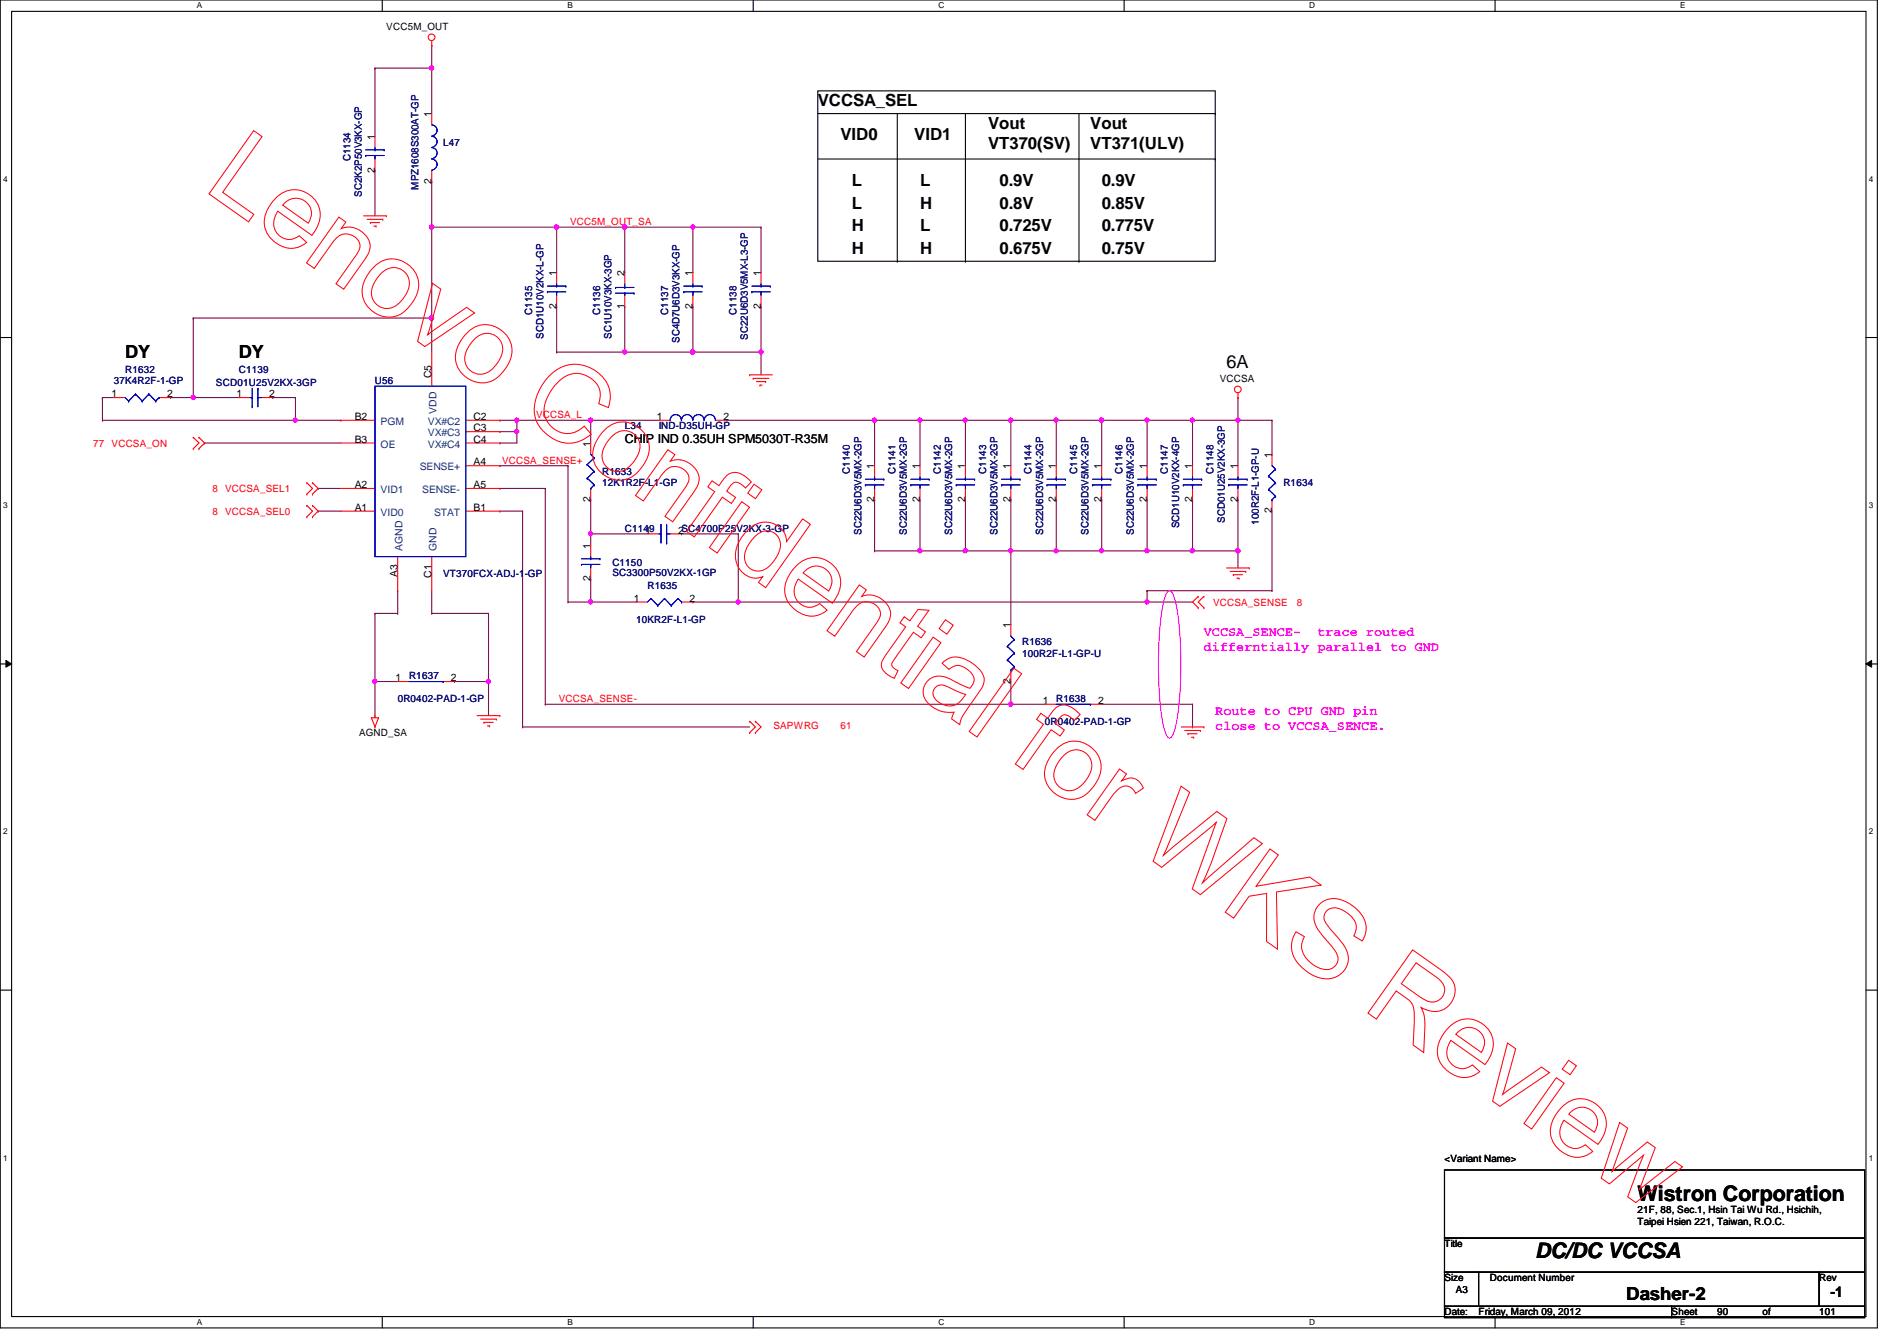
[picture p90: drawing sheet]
<svg xmlns="http://www.w3.org/2000/svg" width="297mm" height="210mm" viewBox="0 0 297 210" stroke-linecap="round" stroke-linejoin="round" font-family="sans-serif">
<defs><g id="words">
<g font-size="3.3">
<text x="256.4" y="188">Wistron Corporation</text>
<text x="240.4" y="196.8">DC/DC VCCSA</text>
</g>
<g font-size="2.8">
<text x="19.6" y="56">DY</text>
<text x="37.4" y="56">DY</text>
<text x="192.1" y="57.7">6A</text>
<text x="254.6" y="203.5">Dasher-2</text>
</g>
<g font-size="2.6">
<text x="128.1" y="16.6">VCCSA_SEL</text>
<text x="131.6" y="22">VID0</text>
<text x="143.2" y="22">VID1</text>
<text x="154.7" y="20.2">Vout</text>
<text x="154.7" y="23.3">VT370(SV)</text>
<text x="170.7" y="20.2">Vout</text>
<text x="170.7" y="23.3">VT371(ULV)</text>
<text x="133.4" y="29.1">L</text>
<text x="144.1" y="29.1">L</text>
<text x="156.5" y="29.1">0.9V</text>
<text x="172.5" y="29.1">0.9V</text>
<text x="133.4" y="32.6">L</text>
<text x="144.1" y="32.6">H</text>
<text x="156.5" y="32.6">0.8V</text>
<text x="172.5" y="32.6">0.85V</text>
<text x="133.4" y="36.2">H</text>
<text x="133.4" y="39.8">H</text>
<text x="144.1" y="36.2">L</text>
<text x="144.1" y="39.8">H</text>
<text x="156.5" y="36.2">0.725V</text>
<text x="156.5" y="39.8">0.675V</text>
<text x="172.5" y="36.2">0.775V</text>
<text x="172.5" y="39.8">0.75V</text>
</g>
<text font-size="2.3" x="286.6" y="203">-1</text>
<g font-size="2.1" fill="#f0f">
<text x="188.5" y="99.5">VCCSA_SENCE-</text>
<text x="188.5" y="101.9">differntially parallel to GND</text>
<text x="206.3" y="99.5">trace routed</text>
<text x="190.3" y="112">Route to CPU GND pin</text>
<text x="190.3" y="114.3">close to VCCSA_SENCE.</text>
</g>
<text font-size="1.9" x="97.8" y="69.3">CHIP IND 0.35UH SPM5030T-R35M</text>
<g font-size="1.6">
<text x="60.5" y="4.7">VCC5M_OUT</text>
<text x="58.7" y="21.9" transform="rotate(-90 58.7 21.9)">1</text>
<text x="67.6" y="18.3" transform="rotate(-90 67.6 18.3)">1</text>
<text x="58.7" y="27" transform="rotate(-90 58.7 27)">2</text>
<text x="67.6" y="28.8" transform="rotate(-90 67.6 28.8)">2</text>
<text x="87.1" y="43.2" transform="rotate(-90 87.1 43.2)">1</text>
<text x="97.8" y="43.2" transform="rotate(-90 97.8 43.2)">2</text>
<text x="108.5" y="43.2" transform="rotate(-90 108.5 43.2)">1</text>
<text x="119.1" y="43.2" transform="rotate(-90 119.1 43.2)">1</text>
<text x="87.1" y="48.3" transform="rotate(-90 87.1 48.3)">2</text>
<text x="97.8" y="48.3" transform="rotate(-90 97.8 48.3)">1</text>
<text x="108.5" y="48.3" transform="rotate(-90 108.5 48.3)">2</text>
<text x="119.1" y="48.3" transform="rotate(-90 119.1 48.3)">2</text>
<text x="67.6" y="59.2" transform="rotate(-90 67.6 59.2)">C5</text>
<text x="191" y="59.8">VCCSA</text>
<text x="17.5" y="62.2">1</text>
<text x="26.2" y="62.2">2</text>
<text x="37" y="62.2">1</text>
<text x="42.2" y="62.2">2</text>
<text x="55.5" y="65.7">B2</text>
<text x="74.2" y="65.7">C2</text>
<text x="102.8" y="65.7">1</text>
<text x="113.3" y="65.7">2</text>
<text x="55.5" y="69.3">B3</text>
<text x="74.2" y="67.5">C3</text>
<text x="74.2" y="69.3">C4</text>
<text x="92.5" y="69.9" transform="rotate(-90 92.5 69.9)">1</text>
<text x="199.1" y="71.7" transform="rotate(-90 199.1 71.7)">1</text>
<text x="55.5" y="76.4">A2</text>
<text x="74.2" y="72.9">A4</text>
<text x="74.2" y="76.4">A5</text>
<text x="136.9" y="73.4" transform="rotate(-90 136.9 73.4)">1</text>
<text x="144" y="73.4" transform="rotate(-90 144 73.4)">1</text>
<text x="151.1" y="73.4" transform="rotate(-90 151.1 73.4)">1</text>
<text x="158.2" y="73.4" transform="rotate(-90 158.2 73.4)">1</text>
<text x="165.4" y="73.4" transform="rotate(-90 165.4 73.4)">1</text>
<text x="172.5" y="73.4" transform="rotate(-90 172.5 73.4)">1</text>
<text x="179.6" y="73.4" transform="rotate(-90 179.6 73.4)">1</text>
<text x="186.7" y="73.4" transform="rotate(-90 186.7 73.4)">1</text>
<text x="193.8" y="73.4" transform="rotate(-90 193.8 73.4)">1</text>
<text x="55.5" y="80">A1</text>
<text x="74.2" y="80">B1</text>
<text x="92.5" y="78.6" transform="rotate(-90 92.5 78.6)">2</text>
<text x="101" y="83.5">1</text>
<text x="106.2" y="83.5">2SC4700P25V2KX-3-GP</text>
<text x="136.9" y="78.6" transform="rotate(-90 136.9 78.6)">2</text>
<text x="144" y="78.6" transform="rotate(-90 144 78.6)">2</text>
<text x="151.1" y="78.6" transform="rotate(-90 151.1 78.6)">2</text>
<text x="158.2" y="78.6" transform="rotate(-90 158.2 78.6)">2</text>
<text x="165.4" y="78.6" transform="rotate(-90 165.4 78.6)">2</text>
<text x="172.5" y="78.6" transform="rotate(-90 172.5 78.6)">2</text>
<text x="179.6" y="78.6" transform="rotate(-90 179.6 78.6)">2</text>
<text x="186.7" y="78.6" transform="rotate(-90 186.7 78.6)">2</text>
<text x="193.8" y="78.6" transform="rotate(-90 193.8 78.6)">2</text>
<text x="199.1" y="80.3" transform="rotate(-90 199.1 80.3)">2</text>
<text x="92.5" y="85.9" transform="rotate(-90 92.5 85.9)">1</text>
<text x="62.2" y="90.3" transform="rotate(-90 62.2 90.3)">A3</text>
<text x="67.6" y="90.4" transform="rotate(-90 67.6 90.4)">C1</text>
<text x="92.5" y="91" transform="rotate(-90 92.5 91)">2</text>
<text x="99.3" y="94.2">1</text>
<text x="107.9" y="94.2">2</text>
<text x="158.2" y="98.3" transform="rotate(-90 158.2 98.3)">1</text>
<text x="61.9" y="106.6">1</text>
<text x="70.6" y="106.6">2</text>
<text x="158.2" y="107" transform="rotate(-90 158.2 107)">2</text>
<text x="163.3" y="110.2">1</text>
<text x="172" y="110.2">2</text>
<text x="56.2" y="115.2">AGND_SA</text>
<text x="226.2" y="181.9">&lt;Variant Name&gt;</text>
<text x="256.4" y="189.9">21F, 88, Sec.1, Hsin Tai Wu Rd., Hsichih,</text>
<text x="256.4" y="191.7">Taipei Hsien 221, Taiwan, R.O.C.</text>
<text x="226.2" y="195.2">Title</text>
<text x="226.2" y="200.6">Size</text>
<text x="228" y="202.4">A3</text>
<text x="233.3" y="200.6">Document Number</text>
<text x="284.9" y="200.6">Rev</text>
<text x="226.2" y="205.9">Date:</text>
<text x="231.5" y="205.9">Friday, March 09, 2012</text>
<text x="261.7" y="205.9">Sheet</text>
<text x="268.9" y="205.9">90</text>
<text x="276" y="205.9">of</text>
<text x="284.9" y="205.9">101</text>
</g>
<g font-size="1.6" fill="#000080">
<text x="69.4" y="22.8">L47</text>
<text x="54.9" y="25.2" transform="rotate(-90 54.9 25.2)">C1134</text>
<text x="65.5" y="29.7" transform="rotate(-90 65.5 29.7)">MPZ1608S300AT-GP</text>
<text x="56.6" y="30.8" transform="rotate(-90 56.6 30.8)">SC2K2P50V3KX-GP</text>
<text x="83.3" y="49.2" transform="rotate(-90 83.3 49.2)">C1135</text>
<text x="85.1" y="53" transform="rotate(-90 85.1 53)">SCD1U10V2KX-L-GP</text>
<text x="94" y="49.2" transform="rotate(-90 94 49.2)">C1136</text>
<text x="95.8" y="53" transform="rotate(-90 95.8 53)">SC1U10V3KX-3GP</text>
<text x="104.6" y="49.2" transform="rotate(-90 104.6 49.2)">C1137</text>
<text x="106.4" y="53.7" transform="rotate(-90 106.4 53.7)">SC4D7U6D3V3KX-GP</text>
<text x="115.3" y="49.2" transform="rotate(-90 115.3 49.2)">C1138</text>
<text x="117.1" y="53.2" transform="rotate(-90 117.1 53.2)">SC22U6D3V5MX-L3-GP</text>
<text x="19.6" y="58.3">R1632</text>
<text x="37.4" y="58.3">C1139</text>
<text x="17.8" y="60.1">37K4R2F-1-GP</text>
<text x="33.8" y="60.5">SCD01U25V2KX-3GP</text>
<text x="58.7" y="60.1">U56</text>
<text x="97.8" y="67.2">L34</text>
<text x="103.2" y="67.2">IND-D35UH-GP</text>
<text x="94.3" y="74.3">R1633</text>
<text x="94.3" y="76.1">12K1R2F-L1-GP</text>
<text x="133.1" y="74.1" transform="rotate(-90 133.1 74.1)">C1140</text>
<text x="140.2" y="74.1" transform="rotate(-90 140.2 74.1)">C1141</text>
<text x="147.3" y="74.1" transform="rotate(-90 147.3 74.1)">C1142</text>
<text x="154.4" y="74.1" transform="rotate(-90 154.4 74.1)">C1143</text>
<text x="161.5" y="74.1" transform="rotate(-90 161.5 74.1)">C1144</text>
<text x="168.7" y="74.1" transform="rotate(-90 168.7 74.1)">C1145</text>
<text x="175.8" y="74.1" transform="rotate(-90 175.8 74.1)">C1146</text>
<text x="182.9" y="74.1" transform="rotate(-90 182.9 74.1)">C1147</text>
<text x="190" y="74.1" transform="rotate(-90 190 74.1)">C1148</text>
<text x="201" y="76.1">R1634</text>
<text x="97.8" y="83.2">C1149</text>
<text x="134.9" y="83.7" transform="rotate(-90 134.9 83.7)">SC22U6D3V5MX-2GP</text>
<text x="142" y="83.7" transform="rotate(-90 142 83.7)">SC22U6D3V5MX-2GP</text>
<text x="149.1" y="83.7" transform="rotate(-90 149.1 83.7)">SC22U6D3V5MX-2GP</text>
<text x="156.2" y="83.7" transform="rotate(-90 156.2 83.7)">SC22U6D3V5MX-2GP</text>
<text x="163.3" y="83.7" transform="rotate(-90 163.3 83.7)">SC22U6D3V5MX-2GP</text>
<text x="170.4" y="83.7" transform="rotate(-90 170.4 83.7)">SC22U6D3V5MX-2GP</text>
<text x="177.5" y="83.7" transform="rotate(-90 177.5 83.7)">SC22U6D3V5MX-2GP</text>
<text x="184.7" y="82.7" transform="rotate(-90 184.7 82.7)">SCD1U10V2KX-4GP</text>
<text x="191.8" y="81.8" transform="rotate(-90 191.8 81.8)">SCD01U25V2KX-3GP</text>
<text x="197.1" y="82.1" transform="rotate(-90 197.1 82.1)">100R2F-L1-GP-U</text>
<text x="95.9" y="88.6">C1150</text>
<text x="69.4" y="90.3">VT370FCX-ADJ-1-GP</text>
<text x="95.9" y="90.2">SC3300P50V2KX-1GP</text>
<text x="101.4" y="92.1">R1635</text>
<text x="99.6" y="97.5">10KR2F-L1-GP</text>
<text x="160.1" y="101">R1636</text>
<text x="64" y="106.3">R1637</text>
<text x="160.1" y="102.8">100R2F-L1-GP-U</text>
<text x="62.3" y="109.9">0R0402-PAD-1-GP</text>
<text x="163.6" y="113.5">0R0402-PAD-1-GP</text>
<text x="165.4" y="109.9">R1638</text>
</g>
<g font-size="1.6" fill="#f00">
<text x="89.3" y="35.2">VCC5M_OUT_SA</text>
<text x="83.9" y="65.4">VCCSA_L</text>
<text x="14.6" y="69.9">77</text>
<text x="17.5" y="69.9">VCCSA_ON</text>
<text x="33.3" y="77">8</text>
<text x="35.3" y="77">VCCSA_SEL1</text>
<text x="78.6" y="72.6">VCCSA_SENSE+</text>
<text x="33.3" y="80.6">8</text>
<text x="35.3" y="80.6">VCCSA_SEL0</text>
<text x="189.9" y="94.8">VCCSA_SENSE</text>
<text x="203.1" y="94.8">8</text>
<text x="87.5" y="109.9">VCCSA_SENSE-</text>
<text x="121.1" y="114.2">SAPWRG</text>
<text x="131.6" y="114.2">61</text>
</g>
<g font-size="1.6" fill="#004080">
<text x="68.4" y="64.8" transform="rotate(-90 68.4 64.8)">VDD</text>
<text x="59.6" y="66.5">PGM</text>
<text x="59.6" y="70.1">OE</text>
<text x="67" y="66.5">VX#C2</text>
<text x="67" y="68.3">VX#C3</text>
<text x="67" y="70.1">VX#C4</text>
<text x="59.6" y="77.2">VID1</text>
<text x="65.7" y="73.6">SENSE+</text>
<text x="66.1" y="77.2">SENSE-</text>
<text x="59.6" y="80.7">VID0</text>
<text x="68" y="80.7">STAT</text>
<text x="63" y="86.2" transform="rotate(-90 63 86.2)">AGND</text>
<text x="68.4" y="86.2" transform="rotate(-90 68.4 86.2)">GND</text>
</g>
<g font-size="1.3">
<text x="30.8" y="1.3">A</text>
<text x="88.9" y="1.3">B</text>
<text x="146.9" y="1.3">C</text>
<text x="205" y="1.3">D</text>
<text x="263.1" y="1.3">E</text>
<text x=".5" y="28.4">4</text>
<text x="292.6" y="28.4">4</text>
<text x=".5" y="79.5">3</text>
<text x="292.6" y="79.5">3</text>
<text x=".5" y="130.6">2</text>
<text x="292.6" y="130.6">2</text>
<text x=".5" y="181.7">1</text>
<text x="292.6" y="181.7">1</text>
<text x="30.8" y="207.4">A</text>
<text x="88.9" y="207.4">B</text>
<text x="146.9" y="207.4">C</text>
<text x="205" y="207.4">D</text>
<text x="263.1" y="207.4">E</text>
</g>
</g></defs>
<path d="M0 0h294v207.9h-294zM1.8 1.8h290.4v204.3h-290.4z" fill="none" stroke="#000" stroke-width=".17"/>
<g fill="#fff">
<path d="M30.8 .2h.8v1.4h-.8z"/>
<path d="M30.8 206.2h.8v1.4h-.8z"/>
</g>
<path d="M59.9 0v1.8M59.9 206.1v1.8" fill="none" stroke="#000" stroke-width=".17"/>
<g fill="#fff">
<path d="M88.9 .2h.8v1.4h-.8z"/>
<path d="M88.9 206.2h.8v1.4h-.8z"/>
</g>
<path d="M117.9 0v1.8M117.9 206.1v1.8" fill="none" stroke="#000" stroke-width=".17"/>
<g fill="#fff">
<path d="M146.9 .2h.9v1.4h-.9z"/>
<path d="M146.9 206.2h.9v1.4h-.9z"/>
</g>
<path d="M176 0v1.8M176 206.1v1.8" fill="none" stroke="#000" stroke-width=".17"/>
<g fill="#fff">
<path d="M205 .2h.9v1.4h-.9z"/>
<path d="M205 206.2h.9v1.4h-.9z"/>
</g>
<path d="M234.1 0v1.8M234.1 206.1v1.8" fill="none" stroke="#000" stroke-width=".17"/>
<g fill="#fff">
<path d="M263.1 .2h.8v1.4h-.8z"/>
<path d="M263.1 206.2h.8v1.4h-.8z"/>
<path d="M.5 27.3h.7v1.4h-.7z"/>
<path d="M292.6 27.3h.7v1.4h-.7z"/>
<path d="M.5 78.4h.7v1.4h-.7z"/>
<path d="M292.6 78.4h.7v1.4h-.7z"/>
</g>
<path d="M0 52.8h1.8M292.2 52.8h1.8" fill="none" stroke="#000" stroke-width=".17"/>
<g fill="#fff">
<path d="M.5 129.5h.7v1.4h-.7z"/>
<path d="M292.6 129.5h.7v1.4h-.7z"/>
</g>
<path d="M0 103.9h1.8M292.2 103.9h1.8" fill="none" stroke="#000" stroke-width=".17"/>
<path d="M.9 103.4l.9 .5-.9 .5zM292.2 103.9l.9-.5v1z" fill="#000"/>
<path d="M.9 103.4l.9 .5-.9 .5zM292.2 103.9l.9-.5v1z" fill="none" stroke="#000" stroke-width=".16"/>
<g fill="#fff">
<path d="M.5 180.5h.7v1.4h-.7z"/>
<path d="M292.6 180.5h.7v1.4h-.7z"/>
</g>
<path d="M0 155h1.8M292.2 155h1.8" fill="none" stroke="#000" stroke-width=".17"/>
<path d="M58.7 106.7h.1M58.7 106.7v5.3" fill="none" stroke="#800040" stroke-width=".17"/>
<circle cx="58.7" cy="106.7" r=".32" fill="#f0f"/>
<circle cx="58.7" cy="106.7" r=".32" fill="none" stroke="#f0f" stroke-width=".17"/>
<path d="M58.7 106.7h.1M58.7 106.7h3.6M71.2 106.7h.1M71.2 106.7h5.3M76.5 106.7h.1M76.5 106.7v5.3" fill="none" stroke="#800040" stroke-width=".17"/>
<circle cx="76.5" cy="106.7" r=".32" fill="#f0f"/>
<circle cx="76.5" cy="106.7" r=".32" fill="none" stroke="#f0f" stroke-width=".17"/>
<path d="M30.3 49.8h.1M30.3 49.8v12.4" fill="none" stroke="#800040" stroke-width=".17"/>
<circle cx="30.2" cy="62.2" r=".32" fill="#f0f"/>
<circle cx="30.2" cy="62.2" r=".32" fill="none" stroke="#f0f" stroke-width=".17"/>
<path d="M30.3 62.2h.1M30.3 62.2h7.1M136.9 65.8h.1M136.9 65.8v7.1" fill="none" stroke="#800040" stroke-width=".17"/>
<circle cx="136.9" cy="65.8" r=".32" fill="#f0f"/>
<circle cx="136.9" cy="65.8" r=".32" fill="none" stroke="#f0f" stroke-width=".17"/>
<path d="M67.6 35.6h.1M67.6 35.6v14.2M78.3 67.6h.1M80.9 65.8h.1M80.9 65.8v1.8h-2.6M113.8 65.8h.1M113.8 65.8h23.1" fill="none" stroke="#800040" stroke-width=".17"/>
<circle cx="67.6" cy="49.8" r=".32" fill="#f0f"/>
<circle cx="67.6" cy="49.8" r=".32" fill="none" stroke="#f0f" stroke-width=".17"/>
<circle cx="67.6" cy="35.5" r=".32" fill="#f0f"/>
<circle cx="67.6" cy="35.5" r=".32" fill="none" stroke="#f0f" stroke-width=".17"/>
<path d="M58.7 26.7h.1M58.7 26.7v7.1M87.2 35.6h.1M87.2 35.6v7.1M87.2 48h.1M87.2 48v7.1" fill="none" stroke="#800040" stroke-width=".17"/>
<circle cx="87.1" cy="35.5" r=".32" fill="#f0f"/>
<circle cx="87.1" cy="35.5" r=".32" fill="none" stroke="#f0f" stroke-width=".17"/>
<path d="M108.5 35.6h.1M108.5 35.6v7.1M108.5 35.6h10.7" fill="none" stroke="#800040" stroke-width=".17"/>
<circle cx="108.5" cy="35.5" r=".32" fill="#f0f"/>
<circle cx="108.5" cy="35.5" r=".32" fill="none" stroke="#f0f" stroke-width=".17"/>
<path d="M97.8 35.6h.1M97.8 35.6v7.1M97.8 35.6h10.7M108.5 48h.1M108.5 48v7.1" fill="none" stroke="#800040" stroke-width=".17"/>
<circle cx="97.8" cy="35.5" r=".32" fill="#f0f"/>
<circle cx="97.8" cy="35.5" r=".32" fill="none" stroke="#f0f" stroke-width=".17"/>
<path d="M97.8 55.1h.1M97.8 55.1h10.7M119.2 48h.1M119.2 48v7.1" fill="none" stroke="#800040" stroke-width=".17"/>
<circle cx="108.5" cy="55.1" r=".32" fill="#f0f"/>
<circle cx="108.5" cy="55.1" r=".32" fill="none" stroke="#f0f" stroke-width=".17"/>
<circle cx="97.8" cy="55.1" r=".32" fill="#f0f"/>
<circle cx="97.8" cy="55.1" r=".32" fill="none" stroke="#f0f" stroke-width=".17"/>
<path d="M87.2 35.6h.1M87.2 35.6h10.6" fill="none" stroke="#800040" stroke-width=".17"/>
<circle cx="97.8" cy="35.5" r=".32" fill="#f0f"/>
<circle cx="97.8" cy="35.5" r=".32" fill="none" stroke="#f0f" stroke-width=".17"/>
<path d="M119.2 35.6h.1M119.2 35.6v7.1M97.8 48h.1M97.8 48v7.1M119.2 55.1h.1M119.2 55.1v3.6M165.4 78.2h.1M165.4 78.2v8M165.4 86.2h.1M165.4 86.2h7.1" fill="none" stroke="#800040" stroke-width=".17"/>
<circle cx="165.4" cy="86.2" r=".32" fill="#f0f"/>
<circle cx="165.4" cy="86.2" r=".32" fill="none" stroke="#f0f" stroke-width=".17"/>
<path d="M136.9 65.8h.1M136.9 65.8h7.2M172.5 65.8h.1M172.5 65.8v7.1M193.8 65.8h.1M193.8 65.8v7.1" fill="none" stroke="#800040" stroke-width=".17"/>
<circle cx="172.5" cy="65.8" r=".32" fill="#f0f"/>
<circle cx="172.5" cy="65.8" r=".32" fill="none" stroke="#f0f" stroke-width=".17"/>
<path d="M172.5 65.8h.1M172.5 65.8h7.1" fill="none" stroke="#800040" stroke-width=".17"/>
<circle cx="172.5" cy="65.8" r=".32" fill="#f0f"/>
<circle cx="172.5" cy="65.8" r=".32" fill="none" stroke="#f0f" stroke-width=".17"/>
<path d="M151.2 65.8h.1M151.2 65.8v7.1" fill="none" stroke="#800040" stroke-width=".17"/>
<circle cx="151.1" cy="65.8" r=".32" fill="#f0f"/>
<circle cx="151.1" cy="65.8" r=".32" fill="none" stroke="#f0f" stroke-width=".17"/>
<path d="M144.1 78.2h.1M144.1 78.2v8M151.2 65.8h.1M151.2 65.8h7.1M151.2 86.2h.1M151.2 86.2h7.1" fill="none" stroke="#800040" stroke-width=".17"/>
<circle cx="151.1" cy="86.2" r=".32" fill="#f0f"/>
<circle cx="151.1" cy="86.2" r=".32" fill="none" stroke="#f0f" stroke-width=".17"/>
<path d="M158.3 78.2h.1M158.3 78.2v8M179.6 78.2h.1M179.6 78.2v8M158.3 86.2h.1M158.3 86.2h7.1" fill="none" stroke="#800040" stroke-width=".17"/>
<circle cx="158.3" cy="86.2" r=".32" fill="#f0f"/>
<circle cx="158.3" cy="86.2" r=".32" fill="none" stroke="#f0f" stroke-width=".17"/>
<path d="M165.4 65.8h.1M165.4 65.8v7.1M186.7 65.8h.1M186.7 65.8v7.1" fill="none" stroke="#800040" stroke-width=".17"/>
<circle cx="165.4" cy="65.8" r=".32" fill="#f0f"/>
<circle cx="165.4" cy="65.8" r=".32" fill="none" stroke="#f0f" stroke-width=".17"/>
<path d="M144.1 65.8h.1M144.1 65.8v7.1M165.4 65.8h.1M165.4 65.8h7.1" fill="none" stroke="#800040" stroke-width=".17"/>
<circle cx="144" cy="65.8" r=".32" fill="#f0f"/>
<circle cx="144" cy="65.8" r=".32" fill="none" stroke="#f0f" stroke-width=".17"/>
<path d="M144.1 65.8h.1M144.1 65.8h7.1M151.2 78.2h.1M151.2 78.2v8M158.3 65.8h.1M158.3 65.8v7.1M172.5 78.2h.1M172.5 78.2v8M179.6 65.8h.1M179.6 65.8v7.1" fill="none" stroke="#800040" stroke-width=".17"/>
<circle cx="158.3" cy="65.8" r=".32" fill="#f0f"/>
<circle cx="158.3" cy="65.8" r=".32" fill="none" stroke="#f0f" stroke-width=".17"/>
<path d="M158.3 65.8h.1M158.3 65.8h7.1M144.1 86.2h.1M144.1 86.2h7.1" fill="none" stroke="#800040" stroke-width=".17"/>
<circle cx="144" cy="86.2" r=".32" fill="#f0f"/>
<circle cx="144" cy="86.2" r=".32" fill="none" stroke="#f0f" stroke-width=".17"/>
<path d="M186.7 65.8h.1M186.7 65.8h7.1" fill="none" stroke="#800040" stroke-width=".17"/>
<circle cx="193.8" cy="65.8" r=".32" fill="#f0f"/>
<circle cx="193.8" cy="65.8" r=".32" fill="none" stroke="#f0f" stroke-width=".17"/>
<circle cx="186.7" cy="65.8" r=".32" fill="#f0f"/>
<circle cx="186.7" cy="65.8" r=".32" fill="none" stroke="#f0f" stroke-width=".17"/>
<path d="M179.6 65.8h.1M179.6 65.8h7.1" fill="none" stroke="#800040" stroke-width=".17"/>
<circle cx="179.6" cy="65.8" r=".32" fill="#f0f"/>
<circle cx="179.6" cy="65.8" r=".32" fill="none" stroke="#f0f" stroke-width=".17"/>
<g fill="none" stroke="#800040" stroke-width=".17">
<path d="M42.7 62.2h.1M42.7 62.2h3.6M78.3 69.3h.1M80.9 67.6h.1M80.9 67.6v1.7h-2.6M136.9 78.2h.1M136.9 78.2v8M186.7 78.2h.1M186.7 78.2v8M193.8 78.2h.1M193.8 78.2v8M78.3 80h.1"/>
<path d="M78.3 80h3.5M136.9 86.2h.1M136.9 86.2h7.2"/>
</g>
<circle cx="80.9" cy="67.5" r=".32" fill="#f0f"/>
<circle cx="80.9" cy="67.5" r=".32" fill="none" stroke="#f0f" stroke-width=".17"/>
<path d="M80.9 65.8h.1M80.9 65.8h11.6" fill="none" stroke="#800040" stroke-width=".17"/>
<circle cx="80.9" cy="65.8" r=".32" fill="#f0f"/>
<circle cx="80.9" cy="65.8" r=".32" fill="none" stroke="#f0f" stroke-width=".17"/>
<path d="M67.6 49.8h.1M67.6 49.8v5.3" fill="none" stroke="#800040" stroke-width=".17"/>
<circle cx="67.6" cy="49.8" r=".32" fill="#f0f"/>
<circle cx="67.6" cy="49.8" r=".32" fill="none" stroke="#f0f" stroke-width=".17"/>
<path d="M179.6 94.2h.1M179.6 94.2h7.1" fill="none" stroke="#800040" stroke-width=".17"/>
<circle cx="179.6" cy="94.2" r=".32" fill="#f0f"/>
<circle cx="179.6" cy="94.2" r=".32" fill="none" stroke="#f0f" stroke-width=".17"/>
<path d="M46.3 62.2h.1M46.3 62.2v3.6" fill="none" stroke="#800040" stroke-width=".17"/>
<circle cx="46.2" cy="65.8" r=".32" fill="#f0f"/>
<circle cx="46.2" cy="65.8" r=".32" fill="none" stroke="#f0f" stroke-width=".17"/>
<path d="M30.3 49.8h.1M30.3 49.8h37.3M186.7 86.2h.1M186.7 86.2h7.1" fill="none" stroke="#800040" stroke-width=".17"/>
<circle cx="193.8" cy="86.2" r=".32" fill="#f0f"/>
<circle cx="193.8" cy="86.2" r=".32" fill="none" stroke="#f0f" stroke-width=".17"/>
<circle cx="186.7" cy="86.2" r=".32" fill="#f0f"/>
<circle cx="186.7" cy="86.2" r=".32" fill="none" stroke="#f0f" stroke-width=".17"/>
<path d="M193.8 86.2h.1M193.8 86.2v2.7" fill="none" stroke="#800040" stroke-width=".17"/>
<circle cx="193.8" cy="86.2" r=".32" fill="#f0f"/>
<circle cx="193.8" cy="86.2" r=".32" fill="none" stroke="#f0f" stroke-width=".17"/>
<g fill="none" stroke="#800040" stroke-width=".17">
<path d="M16 65.8h.1M16 62.2h.1M16 62.2h1.8M16 65.8h30.3M16 62.2v3.6M26.7 62.2h.1M26.7 62.2h3.6M32 69.3h.1M32 69.3h21.4M193.8 62.2h.1M193.8 62.2v3.6M172.5 86.2h.1"/>
<path d="M172.5 86.2h7.1"/>
</g>
<circle cx="172.5" cy="86.2" r=".32" fill="#f0f"/>
<circle cx="172.5" cy="86.2" r=".32" fill="none" stroke="#f0f" stroke-width=".17"/>
<g fill="none" stroke="#800040" stroke-width=".17">
<path d="M78.3 72.9h.1M78.3 72.9h10.6M88.9 72.9h.1M88.9 72.9v21.3M92.5 78.2h.1M92.5 78.2v7.1M81.8 80h.1M81.8 80v33.8M92.5 83.6h.1M92.5 83.6h8.9M106.7 83.6h.1M106.7 83.6h8.9"/>
<path d="M81.8 113.8h.1M81.8 113.8h35.6"/>
</g>
<circle cx="92.5" cy="83.5" r=".32" fill="#f0f"/>
<circle cx="92.5" cy="83.5" r=".32" fill="none" stroke="#f0f" stroke-width=".17"/>
<path d="M179.6 86.2h.1M179.6 86.2h7.1" fill="none" stroke="#800040" stroke-width=".17"/>
<circle cx="179.6" cy="86.2" r=".32" fill="#f0f"/>
<circle cx="179.6" cy="86.2" r=".32" fill="none" stroke="#f0f" stroke-width=".17"/>
<path d="M115.6 94.2h.1M115.6 94.2h64" fill="none" stroke="#800040" stroke-width=".17"/>
<circle cx="115.6" cy="94.2" r=".32" fill="#f0f"/>
<circle cx="115.6" cy="94.2" r=".32" fill="none" stroke="#f0f" stroke-width=".17"/>
<path d="M92.5 94.2h.1M92.5 90.7h.1M92.5 94.2h7.1M92.5 90.7v3.5" fill="none" stroke="#800040" stroke-width=".17"/>
<circle cx="92.5" cy="94.2" r=".32" fill="#f0f"/>
<circle cx="92.5" cy="94.2" r=".32" fill="none" stroke="#f0f" stroke-width=".17"/>
<path d="M87.2 55.1h.1M87.2 55.1h10.6M108.5 55.1h.1M108.5 55.1h10.7M78.3 76.5h.1M78.3 76.5h7.1M85.4 76.5h.1M85.4 76.5v33.7M88.9 94.2h.1M88.9 94.2h3.6" fill="none" stroke="#800040" stroke-width=".17"/>
<circle cx="119.1" cy="55.1" r=".32" fill="#f0f"/>
<circle cx="119.1" cy="55.1" r=".32" fill="none" stroke="#f0f" stroke-width=".17"/>
<circle cx="108.5" cy="55.1" r=".32" fill="#f0f"/>
<circle cx="108.5" cy="55.1" r=".32" fill="none" stroke="#f0f" stroke-width=".17"/>
<path d="M58.7 10.7h.1M58.7 10.7v10.6M58.7 10.7h8.9M67.6 10.7h.1M67.6 10.7v7.1" fill="none" stroke="#800040" stroke-width=".17"/>
<circle cx="67.6" cy="10.6" r=".32" fill="#f0f"/>
<circle cx="67.6" cy="10.6" r=".32" fill="none" stroke="#f0f" stroke-width=".17"/>
<path d="M67.6 7.1h.1M67.6 7.1v3.6M158.3 110.2h.1M158.3 110.2h5.3" fill="none" stroke="#800040" stroke-width=".17"/>
<circle cx="158.3" cy="110.2" r=".32" fill="#f0f"/>
<circle cx="158.3" cy="110.2" r=".32" fill="none" stroke="#f0f" stroke-width=".17"/>
<g fill="none" stroke="#800040" stroke-width=".17">
<path d="M49.8 76.5h.1M49.8 76.5h3.6M92.5 65.8h.1M92.5 65.8h10.7M92.5 65.8v3.5M193.8 65.8h5.4M199.2 65.8h.1M199.2 71.1h.1M199.2 65.8v5.3M49.8 80h.1M49.8 80h3.6M58.7 96h.1"/>
<path d="M58.7 96v10.7M58.7 96h3.6M62.3 96h.1M62.3 92.5h.1M62.3 92.5v3.5M67.6 96h.1M67.6 96h8.9M67.6 92.5v3.5M76.5 96h.1M76.5 96v10.7M115.6 83.6h.1M115.6 83.6v10.6"/>
<path d="M179.6 92.5h.1M179.6 92.5h19.6M179.6 92.5v1.7M199.2 92.5h.1M199.2 80v12.5M76.5 106.7h.1"/>
</g>
<circle cx="92.5" cy="65.8" r=".32" fill="#f0f"/>
<g fill="none" stroke="#f0f" stroke-width=".17">
<path d="M182.9 92.6l.2-.1a2.23 2.23 0 0 1 1 1.8 57.9 57.9 0 0 1 0 19.4 2.25 2.25 0 0 1-1 1.8l-.2-.1a11.6 11.6 0 0 1-1.2-5.2 62.4 62.4 0 0 1 .5-15.9l.4-1.4z"/>
<circle cx="92.5" cy="65.8" r=".32"/>
</g>
<g fill="none" stroke="#800040" stroke-width=".17">
<path d="M67.6 28.4h.1M67.6 35.6h.1M67.6 28.4v7.2M67.6 35.6h19.6M46.3 65.8h7.1M53.4 65.8h.1M78.3 65.8h.1M78.3 65.8h2.6M108.5 94.2h.1M108.5 94.2h7.1M158.3 86.2h.1M158.3 86.2v11.6"/>
<path d="M85.4 110.2h.1M85.4 110.2h72.9M158.3 110.2h.1M158.3 106.7v3.5M172.5 110.2h14.2M186.7 110.2h.1M186.7 113.8h.1M186.7 110.2v3.6"/>
</g>
<g fill="none" stroke="#f00" stroke-width=".17">
<path d="M67.6 7.1h.1M67.6 6.4v.7M67.6 17.8v1.8M56.9 33.8h3.6M57.5 34.3h2.4M58 34.8h.1M58 34.8h1.4M58.5 35.4h.4M58.7 21.3v1.8M58.7 24.9v1.8M58.9 35.4h.1M59.9 34.3h.1"/>
<path d="M60.5 33.8h.1M67.6 26.7v1.7M67.6 55.1v5.4M87.2 42.7v1.7M87.2 46.2v1.8M97.8 42.7v1.7M97.8 46.2v1.8M108.5 42.7v1.7M108.5 46.2v1.8M117.4 58.7h.1M117.4 58.7h3.5M117.9 59.2h.1"/>
<path d="M117.9 59.2h2.5M118.4 59.7h1.5M119.2 42.7v1.7M119.2 46.2v1.8M119.9 59.7h.1M17.8 62.2h1.8M24.9 62.2h1.8M30.3 70.2h.1M30.3 68.5h.1M30.3 68.5l.9 .8-.9 .9M31.2 68.5h.1M31.2 70.2h.1"/>
<path d="M31.2 68.5l.8 .8-.8 .9M37.4 62.2h1.8M40.9 62.2h1.8M48 77.3h.1M48 75.6h.1M48 79.1h.1M48 75.6l.9 .9-.9 .8M48 79.1l.9 .9-.9 .9M48.9 75.6h.1M48.9 77.3h.1M48.9 79.1h.1M48.9 75.6l.9 .9-.9 .8"/>
<path d="M48.9 79.1l.9 .9-.9 .9M53.4 76.5h5.3M53.4 65.8h5.3M53.4 69.3h5.3M72.9 72.9h5.4M72.9 76.5h5.4M72.9 65.8h5.4M72.9 69.3h5.4M72.9 67.6h5.4M92.5 69.3v1.8M92.5 76.5v1.7M103.2 65.8h1.7"/>
<path d="M112.1 65.8h1.7M119 60.3h.1M119 60.3h.3M136.9 72.9v1.8M136.9 76.5v1.7M144.1 72.9v1.8M144.1 76.5v1.7M151.2 72.9v1.8M151.2 76.5v1.7M158.3 72.9v1.8M158.3 76.5v1.7M165.4 72.9v1.8"/>
<path d="M165.4 76.5v1.7M172.5 72.9v1.8M172.5 76.5v1.7M179.6 72.9v1.8M179.6 76.5v1.7M186.7 72.9v1.8M186.7 76.5v1.7M193.8 62.2h.1M193.8 61.5v.7M193.8 72.9v1.8M193.8 76.5v1.7M199.2 71.1v1.8"/>
<path d="M199.2 78.2v1.8M48 80.9h.1M48.9 80.9h.1M53.4 80h5.3M62.3 87.1v5.4M67.6 87.1v5.4M72.9 80h5.4M92.5 85.3v1.8M92.5 88.9v1.8M99.6 94.2h1.8M101.4 83.6h1.8M104.9 83.6h1.8"/>
<path d="M106.7 94.2h1.8M158.3 97.8v1.8M187.6 93.3h.1M187.6 95.1h.1M187.6 93.3l-.9 .9 .9 .9M188.5 95.1h.1M188.5 93.3h.1M188.5 93.3l-.9 .9 .9 .9M192.1 88.9h3.5M192.6 89.5h2.5M193.1 90h.1M193.1 90h1.5"/>
<path d="M193.7 90.5h.3M194 90.5h.1M195.1 89.5h.1M195.6 88.9h.1M58.2 112.4h.1M58.2 112.4h1.1M58.2 112.4l.5 1.4M58.7 112h.1M58.7 113.8h.1M58.7 112v.4M59.3 112.4h.1M59.3 112.4l-.6 1.4"/>
<path d="M62.3 106.7h1.7M69.4 106.7h1.8M74.7 112h3.6M75.3 112.6h2.4M75.8 113.1h.1M75.8 113.1h1.4M76.3 113.6h.4M76.7 113.6h.1M77.7 112.6h.1M78.3 112h.1M117.4 114.7h.1M117.4 112.9h.1"/>
<path d="M117.4 112.9l.9 .9-.9 .9M118.3 114.7h.1M118.3 112.9h.1M118.3 112.9l.9 .9-.9 .9M158.3 104.9v1.8M163.6 110.2h1.8M170.7 110.2h1.8M185 113.8h3.5M185.5 114.3h2.5M186 114.9h.1M186 114.9h1.4M186.6 115.4h.3"/>
<path d="M186.9 115.4h.1M188 114.3h.1M188.5 113.8h.1"/>
<circle cx="67.6" cy="5.8" r=".52"/>
<circle cx="193.8" cy="61" r=".52"/>
</g>
<g fill="none" stroke="#000" stroke-width=".17">
<path d="M128.1 14.2h62.2v26.7h-62.2zM128.1 17.8h62.2M140.5 17.8v23.1M151.2 17.8v23.1M168.9 17.8v23.1M190.3 17.8h.1M128.1 24.9h62.2M190.3 24.9h.1M140.5 40.9h.1M151.2 40.9h.1M168.9 40.9h.1M226.2 183.1h65.8v10.7h-65.8z"/>
<path d="M226.2 193.8h65.8v5.3h-65.8zM226.2 199.1h5.3v5.4h-5.3zM231.5 199.1h53.4v5.4h-53.4zM284.9 199.1h7.1v5.4h-7.1zM226.2 204.5h35.5v1.7h-35.5zM261.7 204.5h30.3v1.7h-30.3z"/>
</g>
<g fill="none" stroke="#00f" stroke-width=".17">
<path d="M67.6 19.6a.87 .87 0 0 1 .8 .8 .87 .87 0 0 1-.8 .9M57.3 24.3h.1M57.3 23.5h2.9M57.3 24.3h2.9M58.7 23.5h.1M58.7 24.3h.1M58.7 23.1v.4M58.7 24.3v.6M60.2 23.5h.1M67.6 21.3a.87 .87 0 0 1 .8 .9 .87 .87 0 0 1-.8 .9M67.6 23.1a.87 .87 0 0 1 .8 .9 .87 .87 0 0 1-.8 .8M67.6 24.9a.87 .87 0 0 1 .8 .9 .87 .87 0 0 1-.8 .8"/>
<path d="M85.7 45.7h.1M85.7 44.8h2.9M85.7 45.7h2.9M87.2 44.8h.1M87.2 45.7h.1M87.2 44.4v.4M87.2 45.7v.5M88.6 44.8h.1M96.4 45h.1M96.4 45.9h2.9M96.4 45h2.9M97.8 45.9h.1"/>
<path d="M97.8 45h.1M97.8 44.4v.6M97.8 45.9v.3M99.3 45.9h.1M107.1 45.7h.1M107.1 44.8h2.8M107.1 45.7h2.8M108.5 44.8h.1M108.5 45.7h.1M108.5 44.4v.4M108.5 45.7v.5M109.9 44.8h.1"/>
<path d="M117.7 45.7h.1M117.7 44.8h2.9M117.7 45.7h2.9M119.2 44.8h.1M119.2 45.7h.1M119.2 44.4v.4M119.2 45.7v.5M120.6 44.8h.1M19.6 62.2l.5 .6M20.1 62.8h.1M21.2 61.7h.1M21.2 61.7l-1.1 1.1"/>
<path d="M21.2 61.7l1.1 1.1M22.3 62.8h.1M23.3 61.7h.1M23.3 61.7l-1 1.1M23.3 61.7l1.1 1.1M24.4 62.8h.1M24.9 62.2h.1M24.9 62.2l-.5 .6M39.2 62.2h.3M39.5 62.2h.1M39.5 63.7h.1M39.5 60.8v2.9"/>
<path d="M40.4 62.2h.1M40.4 60.8h.1M40.4 62.2h.5M40.4 60.8v2.9M58.7 60.5h14.2v26.6h-14.2zM91.9 72.7h.1M91.9 74.8h.1M91.9 72.7l1.1 1.1M91.9 74.8l1.1 1.1M92.5 76.5h.1M92.5 71.1l.5 .6M93 71.7h.1"/>
<path d="M93 73.8h.1M93 75.9h.1M93 71.7l-1.1 1M93 73.8l-1.1 1M93 75.9l-.5 .6M104.9 65.8a.87 .87 0 0 1 .9-.9 .87 .87 0 0 1 .9 .9M106.7 65.8a.87 .87 0 0 1 .9-.9 .87 .87 0 0 1 .9 .9M108.5 65.8a.87 .87 0 0 1 .9-.9 .87 .87 0 0 1 .8 .9M110.3 65.8a.87 .87 0 0 1 .8-.9 .87 .87 0 0 1 .9 .9M135.5 75.9h.1M135.5 75h2.9M135.5 75.9h2.9"/>
<path d="M136.9 75h.1M136.9 75.9h.1M136.9 74.7v.3M136.9 75.9v.6M138.4 75h.1M142.6 75.9h.1M142.6 75h2.9M142.6 75.9h2.9M144.1 75h.1M144.1 75.9h.1M144.1 74.7v.3M144.1 75.9v.6"/>
<path d="M145.5 75h.1M149.7 75.9h.1M149.7 75h2.9M149.7 75.9h2.9M151.2 75h.1M151.2 75.9h.1M151.2 74.7v.3M151.2 75.9v.6M152.6 75h.1M156.8 75.9h.1M156.8 75h2.9M156.8 75.9h2.9"/>
<path d="M158.3 75h.1M158.3 75.9h.1M158.3 74.7v.3M158.3 75.9v.6M159.7 75h.1M164 75.9h.1M164 75h2.8M164 75.9h2.8M165.4 75h.1M165.4 75.9h.1M165.4 74.7v.3M165.4 75.9v.6"/>
<path d="M166.8 75h.1M171.1 75.9h.1M171.1 75h2.8M171.1 75.9h2.8M172.5 75h.1M172.5 75.9h.1M172.5 74.7v.3M172.5 75.9v.6M173.9 75h.1M178.2 75.9h.1M178.2 75h2.9M178.2 75.9h2.9"/>
<path d="M179.6 75h.1M179.6 75.9h.1M179.6 74.7v.3M179.6 75.9v.6M181.1 75h.1M185.3 75.9h.1M185.3 75h2.9M185.3 75.9h2.9M186.7 75h.1M186.7 75.9h.1M186.7 74.7v.3M186.7 75.9v.6"/>
<path d="M188.2 75h.1M192.4 75.9h.1M192.4 75h2.9M192.4 75.9h2.9M193.8 75h.1M193.8 75.9h.1M193.8 74.7v.3M193.8 75.9v.6M195.3 75h.1M198.6 74.5h.1M198.6 76.6h.1M198.6 74.5l1.1 1.1"/>
<path d="M198.6 76.6l1.1 1.1M199.2 78.2h.1M199.2 72.9l.5 .5M199.7 73.4h.1M199.7 75.6h.1M199.7 77.7h.1M199.7 73.4l-1.1 1.1M199.7 75.6l-1.1 1M199.7 77.7l-.5 .5M91.1 88.3h.1M91.1 87.5h2.8M91.1 88.3h2.8"/>
<path d="M92.5 87.5h.1M92.5 88.3h.1M92.5 87.1v.4M92.5 88.3v.6M93.9 87.5h.1M101.9 93.7h.1M101.9 93.7l-.5 .5M101.9 93.7l1.1 1.1M103 94.8h.1M103.2 83.6h.3M103.5 83.6h.1M103.5 82.1h.1"/>
<path d="M103.5 82.1v2.9M104.1 93.7h.1M104.1 93.7l-1.1 1.1M104.1 93.7l1 1.1M104.4 83.6h.1M104.4 85h.1M104.4 83.6h.5M104.4 82.1v2.9M105.1 94.8h.1M106.2 93.7h.1M106.2 93.7l-1.1 1.1M106.2 93.7l.5 .5"/>
<path d="M106.7 94.2h.1M158.3 99.6l.5 .5M64 106.7h5.4M69.4 106.7h.1M157.7 101.2h.1M157.7 103.3h.1M157.7 101.2l1.1 1M157.7 103.3l1.1 1.1M158.3 104.9h.1M158.8 100.1h.1M158.8 102.2h.1M158.8 104.4h.1"/>
<path d="M158.8 100.1l-1.1 1.1M158.8 102.2l-1.1 1.1M158.8 104.4l-.5 .5M165.4 110.2h5.3M170.7 110.2h.1"/>
</g>
<circle cx="58.7" cy="106.7" r=".32" fill="#f0f"/>
<circle cx="58.7" cy="106.7" r=".32" fill="none" stroke="#f0f" stroke-width=".17"/>
<circle cx="76.5" cy="106.7" r=".32" fill="#f0f"/>
<circle cx="76.5" cy="106.7" r=".32" fill="none" stroke="#f0f" stroke-width=".17"/>
<circle cx="30.2" cy="62.2" r=".32" fill="#f0f"/>
<circle cx="30.2" cy="62.2" r=".32" fill="none" stroke="#f0f" stroke-width=".17"/>
<circle cx="136.9" cy="65.8" r=".32" fill="#f0f"/>
<circle cx="136.9" cy="65.8" r=".32" fill="none" stroke="#f0f" stroke-width=".17"/>
<circle cx="67.6" cy="49.8" r=".32" fill="#f0f"/>
<circle cx="67.6" cy="49.8" r=".32" fill="none" stroke="#f0f" stroke-width=".17"/>
<circle cx="67.6" cy="35.5" r=".32" fill="#f0f"/>
<circle cx="67.6" cy="35.5" r=".32" fill="none" stroke="#f0f" stroke-width=".17"/>
<circle cx="87.1" cy="35.5" r=".32" fill="#f0f"/>
<circle cx="87.1" cy="35.5" r=".32" fill="none" stroke="#f0f" stroke-width=".17"/>
<circle cx="108.5" cy="35.5" r=".32" fill="#f0f"/>
<circle cx="108.5" cy="35.5" r=".32" fill="none" stroke="#f0f" stroke-width=".17"/>
<circle cx="97.8" cy="35.5" r=".32" fill="#f0f"/>
<circle cx="97.8" cy="35.5" r=".32" fill="none" stroke="#f0f" stroke-width=".17"/>
<circle cx="108.5" cy="55.1" r=".32" fill="#f0f"/>
<circle cx="108.5" cy="55.1" r=".32" fill="none" stroke="#f0f" stroke-width=".17"/>
<circle cx="97.8" cy="55.1" r=".32" fill="#f0f"/>
<circle cx="97.8" cy="55.1" r=".32" fill="none" stroke="#f0f" stroke-width=".17"/>
<circle cx="97.8" cy="35.5" r=".32" fill="#f0f"/>
<circle cx="97.8" cy="35.5" r=".32" fill="none" stroke="#f0f" stroke-width=".17"/>
<circle cx="165.4" cy="86.2" r=".32" fill="#f0f"/>
<circle cx="165.4" cy="86.2" r=".32" fill="none" stroke="#f0f" stroke-width=".17"/>
<circle cx="172.5" cy="65.8" r=".32" fill="#f0f"/>
<circle cx="172.5" cy="65.8" r=".32" fill="none" stroke="#f0f" stroke-width=".17"/>
<circle cx="172.5" cy="65.8" r=".32" fill="#f0f"/>
<circle cx="172.5" cy="65.8" r=".32" fill="none" stroke="#f0f" stroke-width=".17"/>
<circle cx="151.1" cy="65.8" r=".32" fill="#f0f"/>
<circle cx="151.1" cy="65.8" r=".32" fill="none" stroke="#f0f" stroke-width=".17"/>
<circle cx="151.1" cy="86.2" r=".32" fill="#f0f"/>
<circle cx="151.1" cy="86.2" r=".32" fill="none" stroke="#f0f" stroke-width=".17"/>
<circle cx="158.3" cy="86.2" r=".32" fill="#f0f"/>
<circle cx="158.3" cy="86.2" r=".32" fill="none" stroke="#f0f" stroke-width=".17"/>
<circle cx="165.4" cy="65.8" r=".32" fill="#f0f"/>
<circle cx="165.4" cy="65.8" r=".32" fill="none" stroke="#f0f" stroke-width=".17"/>
<circle cx="144" cy="65.8" r=".32" fill="#f0f"/>
<circle cx="144" cy="65.8" r=".32" fill="none" stroke="#f0f" stroke-width=".17"/>
<circle cx="158.3" cy="65.8" r=".32" fill="#f0f"/>
<circle cx="158.3" cy="65.8" r=".32" fill="none" stroke="#f0f" stroke-width=".17"/>
<circle cx="144" cy="86.2" r=".32" fill="#f0f"/>
<circle cx="144" cy="86.2" r=".32" fill="none" stroke="#f0f" stroke-width=".17"/>
<circle cx="193.8" cy="65.8" r=".32" fill="#f0f"/>
<circle cx="193.8" cy="65.8" r=".32" fill="none" stroke="#f0f" stroke-width=".17"/>
<circle cx="186.7" cy="65.8" r=".32" fill="#f0f"/>
<circle cx="186.7" cy="65.8" r=".32" fill="none" stroke="#f0f" stroke-width=".17"/>
<circle cx="179.6" cy="65.8" r=".32" fill="#f0f"/>
<circle cx="179.6" cy="65.8" r=".32" fill="none" stroke="#f0f" stroke-width=".17"/>
<circle cx="80.9" cy="67.5" r=".32" fill="#f0f"/>
<circle cx="80.9" cy="67.5" r=".32" fill="none" stroke="#f0f" stroke-width=".17"/>
<circle cx="80.9" cy="65.8" r=".32" fill="#f0f"/>
<circle cx="80.9" cy="65.8" r=".32" fill="none" stroke="#f0f" stroke-width=".17"/>
<circle cx="67.6" cy="49.8" r=".32" fill="#f0f"/>
<circle cx="67.6" cy="49.8" r=".32" fill="none" stroke="#f0f" stroke-width=".17"/>
<circle cx="179.6" cy="94.2" r=".32" fill="#f0f"/>
<circle cx="179.6" cy="94.2" r=".32" fill="none" stroke="#f0f" stroke-width=".17"/>
<circle cx="46.2" cy="65.8" r=".32" fill="#f0f"/>
<circle cx="46.2" cy="65.8" r=".32" fill="none" stroke="#f0f" stroke-width=".17"/>
<circle cx="193.8" cy="86.2" r=".32" fill="#f0f"/>
<circle cx="193.8" cy="86.2" r=".32" fill="none" stroke="#f0f" stroke-width=".17"/>
<circle cx="186.7" cy="86.2" r=".32" fill="#f0f"/>
<circle cx="186.7" cy="86.2" r=".32" fill="none" stroke="#f0f" stroke-width=".17"/>
<circle cx="193.8" cy="86.2" r=".32" fill="#f0f"/>
<circle cx="193.8" cy="86.2" r=".32" fill="none" stroke="#f0f" stroke-width=".17"/>
<circle cx="172.5" cy="86.2" r=".32" fill="#f0f"/>
<circle cx="172.5" cy="86.2" r=".32" fill="none" stroke="#f0f" stroke-width=".17"/>
<circle cx="92.5" cy="83.5" r=".32" fill="#f0f"/>
<circle cx="92.5" cy="83.5" r=".32" fill="none" stroke="#f0f" stroke-width=".17"/>
<circle cx="179.6" cy="86.2" r=".32" fill="#f0f"/>
<circle cx="179.6" cy="86.2" r=".32" fill="none" stroke="#f0f" stroke-width=".17"/>
<circle cx="115.6" cy="94.2" r=".32" fill="#f0f"/>
<circle cx="115.6" cy="94.2" r=".32" fill="none" stroke="#f0f" stroke-width=".17"/>
<circle cx="92.5" cy="94.2" r=".32" fill="#f0f"/>
<circle cx="92.5" cy="94.2" r=".32" fill="none" stroke="#f0f" stroke-width=".17"/>
<circle cx="119.1" cy="55.1" r=".32" fill="#f0f"/>
<circle cx="119.1" cy="55.1" r=".32" fill="none" stroke="#f0f" stroke-width=".17"/>
<circle cx="108.5" cy="55.1" r=".32" fill="#f0f"/>
<circle cx="108.5" cy="55.1" r=".32" fill="none" stroke="#f0f" stroke-width=".17"/>
<circle cx="67.6" cy="10.6" r=".32" fill="#f0f"/>
<circle cx="67.6" cy="10.6" r=".32" fill="none" stroke="#f0f" stroke-width=".17"/>
<circle cx="158.3" cy="110.2" r=".32" fill="#f0f"/>
<circle cx="158.3" cy="110.2" r=".32" fill="none" stroke="#f0f" stroke-width=".17"/>
<circle cx="92.5" cy="65.8" r=".32" fill="#f0f"/>
<circle cx="92.5" cy="65.8" r=".32" fill="none" stroke="#f0f" stroke-width=".17"/>
<g fill="none" stroke="#f00" stroke-width=".16">
<path d="M39.7 20.5l1.3 .9-6.1 8.7 4.8 3.5-.8 1.1-6.2-4.3zM43.3 30.9a4 4 0 0 1 5.4-.2 4 4 0 0 1 .7 5.3l-.6 .8-5.3-3.7a2.7 2.7 0 0 0 1.4 4.4h.4a2.85 2.85 0 0 0 1.6-.6l1.1 1a3.8 3.8 0 0 1-5.3-.3 4 4 0 0 1-.3-5.7zM44.6 31.8a2.44 2.44 0 0 1 3.3-.2 2.44 2.44 0 0 1 .4 3.3l-4-2.8zM53.1 34l1.1 .8-.8 1a3.4 3.4 0 0 1 4.5 3l-.1 .5-.4 .8-3.6 5.2-1.2-.9 3.1-4.3a1.9 1.9 0 0 0 .4-2.4 2.25 2.25 0 0 0-3.7-.1l-3.2 4.4-1.2-.8zM58.6 41.7a4.1 4.1 0 0 1 5.7 0 4.1 4.1 0 0 1 .3 5.7 4.1 4.1 0 0 1-5.1 2 4.1 4.1 0 0 1-2.7-4.7l.6-1.5zM59.8 42.7a2.5 2.5 0 0 1 3.3-.3 2.5 2.5 0 0 1 .7 3.2 3.9 3.9 0 0 1-3.2 2.7 2.56 2.56 0 0 1-2.3-1.5 2.56 2.56 0 0 1 .4-2.7zM67.7 44.3l1.3 1-2 7.1 6.1-4.3 1.2 .9-7.8 5.2-1.1-.8zM73.2 52a4.1 4.1 0 0 1 5.7 0 4.1 4.1 0 0 1 .3 5.6 4.1 4.1 0 0 1-5.1 2.1 4.1 4.1 0 0 1-2.7-4.7l.7-1.5zM74.4 53a2.5 2.5 0 0 1 3.3-.3 2.5 2.5 0 0 1 .7 3.2 3.9 3.9 0 0 1-3.2 2.7 2.56 2.56 0 0 1-2.3-1.5 2.56 2.56 0 0 1 .4-2.7zM85.9 58.9a5.5 5.5 0 0 1 5.7-1.6 5.5 5.5 0 0 1 4 4.4l-.1 1-.2 1.1-1.6-.6a3.3 3.3 0 0 0-2-4.5 3.8 3.8 0 0 0-4.6 1.4 5.7 5.7 0 0 0-1.8 5.1 3.6 3.6 0 0 0 6.2 1.5l1.1 1.3a5.1 5.1 0 0 1-7.4-.4 5.2 5.2 0 0 1-.9-6.2l.8-1.5zM94.7 67.2a4.1 4.1 0 0 1 5.7 0 4.1 4.1 0 0 1 .3 5.7 4.1 4.1 0 0 1-5.1 2 4.1 4.1 0 0 1-2.7-4.7l.7-1.5zM95.9 68.2a2.5 2.5 0 0 1 3.3-.3 2.5 2.5 0 0 1 .7 3.2 3.9 3.9 0 0 1-3.2 2.7 2.56 2.56 0 0 1-2.3-1.5 2.56 2.56 0 0 1 .4-2.7z"/>
<path d="M104.6 70.4l1.1 .8-.7 1a3.4 3.4 0 0 1 4.5 3l-.2 .5-.4 .8-3.6 5.2-1.2-.9 3.1-4.3a2.02 2.02 0 0 0 .6-2.2 2.25 2.25 0 0 0-3.9-.3l-3.2 4.4-1.2-.8zM111.5 75.3l1.1 .7 .5-.7a2.24 2.24 0 0 1 3.8-.6l.8 .7-1 1a1.79 1.79 0 0 0-1.8-.8l-.4 .3-.7 1 1.4 1-.7 .9-1.4-1-4.4 6.2-1.2-.8 4.4-6.2-1.1-.8zM116.1 78.5l1.3 .9-5.1 7.2-1.2-.9zM118.1 75.8l1.2 .9-1 1.4-1.2-.9zM116.8 83.2a3.6 3.6 0 0 1 6.1 .3l.3 1.3 2.5-3.6 1.2 .9-7 9.9-1.1-.8 .6-.9a3.3 3.3 0 0 1-4.2-3.6 5.7 5.7 0 0 1 1.6-3.5zM118.3 83.9a2.23 2.23 0 0 1 2.9-.5 2.23 2.23 0 0 1 .9 2.8 4.8 4.8 0 0 1-3 3.2 2.26 2.26 0 0 1-2.3-1.1 2.26 2.26 0 0 1 .1-2.5l.6-.9zM124.8 88.5a4 4 0 0 1 5.4-.3 4 4 0 0 1 .7 5.4l-.6 .8-5.3-3.8a2.7 2.7 0 0 0 1.4 4.4l.4 .1a2.85 2.85 0 0 0 1.6-.6l1.1 1a3.8 3.8 0 0 1-5.3-.3 4 4 0 0 1-.3-5.7zM126.1 89.4a2.44 2.44 0 0 1 3.3-.2 2.44 2.44 0 0 1 .4 3.3l-4-2.8zM134.6 91.6l1 .7-.7 1a3.4 3.4 0 0 1 4.5 3l-.1 .6-.4 .8-3.6 5.1-1.2-.8 3.1-4.4a1.9 1.9 0 0 0 .4-2.4 2.25 2.25 0 0 0-3.7 0l-3.2 4.4-1.2-.9zM141.6 96.5l.9 .7 1.2-1.8 1.8 .1-1.8 2.5 1.2 .9-.7 .9-1.2-.8-2.9 4.2a.9 .9 0 0 0-.3 1.2l.8 .6-.6 1.2a2.87 2.87 0 0 1-2-2.1l.1-.5 .5-.9 3.2-4.6-.9-.6zM146.1 99.7l1.2 .9-5 7.2-1.3-.9zM148 97l1.3 .9-1 1.4-1.2-.9z"/>
<path d="M146.5 107.6a1.6 1.6 0 0 1 2 0l1.5 .7 1.2 .4a2.91 2.91 0 0 1-2.5 1.8 2.78 2.78 0 0 1-2.6-1.8l.1-.7zM147.5 103.8a3.2 3.2 0 0 1 4.4-.2 3.7 3.7 0 0 1 2.2 2.8l-.3 1.2-1.8 2.6a6.9 6.9 0 0 0-1.7 3.2l-1.3-.9 .4-1a4.4 4.4 0 0 1-4.8-2.7 2.57 2.57 0 0 1 1.1-2.6 2.57 2.57 0 0 1 2.7-.1l3.5 1.6a1.66 1.66 0 0 0-.1-2.7 2.15 2.15 0 0 0-2.5-.7l-.7 .5zM158.8 104.6l1.2 .9-7 9.9-1.2-.9zM163 111.7l1.1 .7 .5-.7a2.24 2.24 0 0 1 3.7-.6l.8 .7-.9 1a1.79 1.79 0 0 0-1.8-.8l-.4 .3-.7 1 1.4 1-.7 .9-1.4-1-4.4 6.2-1.2-.8 4.4-6.2-1.1-.8zM165.5 117.2a4.1 4.1 0 0 1 5.6 0 4.1 4.1 0 0 1 .3 5.6 4.1 4.1 0 0 1-5 2.1 4.1 4.1 0 0 1-2.7-4.7l.6-1.5zM166.7 118.2a2.5 2.5 0 0 1 3.3-.3 2.5 2.5 0 0 1 .7 3.2 3.9 3.9 0 0 1-3.3 2.7 2.56 2.56 0 0 1-2.2-1.6 2.56 2.56 0 0 1 .4-2.6zM175.3 120.4l1.1 .7-.8 1.1a2.13 2.13 0 0 1 3.4 1.2l-1.2 .8a1.63 1.63 0 0 0-2.8-.6l-.9 1.1-2.7 3.7-1.2-.9zM184.9 123.1l1.4 .9-4.1 9.9 8.3-6.9 1.6 1.1-2.6 7.3-1.2 2.8 8-7.1 1.4 1-9.7 7.9-1.3-.9 3.7-10.4-8.5 7.1-1.3-1zM198.9 132.9l1.3 .9-3.5 4.9 8.4-1.4 1.8 1.2-7 1.1 .1 9-1.7-1.3v-7.5l-2.7 .5-2.4 3.4-1.3-.9zM206.5 141.7a3.5 3.5 0 0 1 4.4-.5 5 5 0 0 1 3 4.1l-.1 .9-.5 1.1-1.3-.8a2.49 2.49 0 0 0-1.1-3.6 2.6 2.6 0 0 0-2.8-.6 1.6 1.6 0 0 0-.2 2.7l.4 .5a13 13 0 0 1 2.6 3.5 3.3 3.3 0 0 1-.9 3.4 3.3 3.3 0 0 1-3.5 .6 6.1 6.1 0 0 1-4.2-4.4 4 4 0 0 1 .6-2.7l1.4 .7a2.97 2.97 0 0 0 .9 4.1 3.1 3.1 0 0 0 3.4 .9 1.82 1.82 0 0 0 .3-3l-.5-.6a11.3 11.3 0 0 1-2.6-3.7 2.78 2.78 0 0 1 .7-2.6zM221.2 148.7l4.4 3.1a4.1 4.1 0 0 1 2.3 3.2 3.3 3.3 0 0 1-4.9 2.9l-.5-.2a5.5 5.5 0 0 1 .6 3.1l-.2 3.9-1.6-1.1 .2-4.4a3 3 0 0 0-1.4-3l-1.5-1.1-3.1 4.4-1.3-.9zM221.7 150.7l3.2 2.2a2.31 2.31 0 0 1 1.3 2.3 1.99 1.99 0 0 1-3.1 1.3l-3.7-2.5z"/>
<path d="M227 160.7a4 4 0 0 1 5.4-.2 4 4 0 0 1 .7 5.3l-.6 .8-5.3-3.7a2.7 2.7 0 0 0 1.4 4.4h.4a2.85 2.85 0 0 0 1.6-.6l1.1 1a3.8 3.8 0 0 1-5.3-.3 4 4 0 0 1-.3-5.7zM228.3 161.6a2.44 2.44 0 0 1 3.3-.2 2.44 2.44 0 0 1 .4 3.3l-4-2.8zM236.1 163.3l1.2 .9-2 7.1 6.1-4.3 1.2 .9-7.8 5.3-1.1-.8zM243.7 168.7l1.2 .9-5.1 7.1-1.2-.8zM244.7 173.2a4 4 0 0 1 5.4-.3 4 4 0 0 1 .7 5.4l-.6 .8-5.3-3.8a2.7 2.7 0 0 0 1.4 4.4l.4 .1a2.86 2.86 0 0 0 1.6-.6l1.1 1a3.8 3.8 0 0 1-5.3-.3 4 4 0 0 1-.3-5.7zM245.6 166l1.2 .8-1 1.4-1.2-.8zM245.9 174.1a2.44 2.44 0 0 1 3.4-.2 2.44 2.44 0 0 1 .4 3.3l-4.1-2.8zM253.6 175.7l1.3 .9-2.5 6.8 5.5-4.6 1.3 .8-2.5 6.6 5.6-4.4 1.1 .8-7.3 5.6-1.2-.9 2.5-6.5-5.4 4.5-1.3-.9z"/>
</g>
<use href="#words"/>
</svg>
